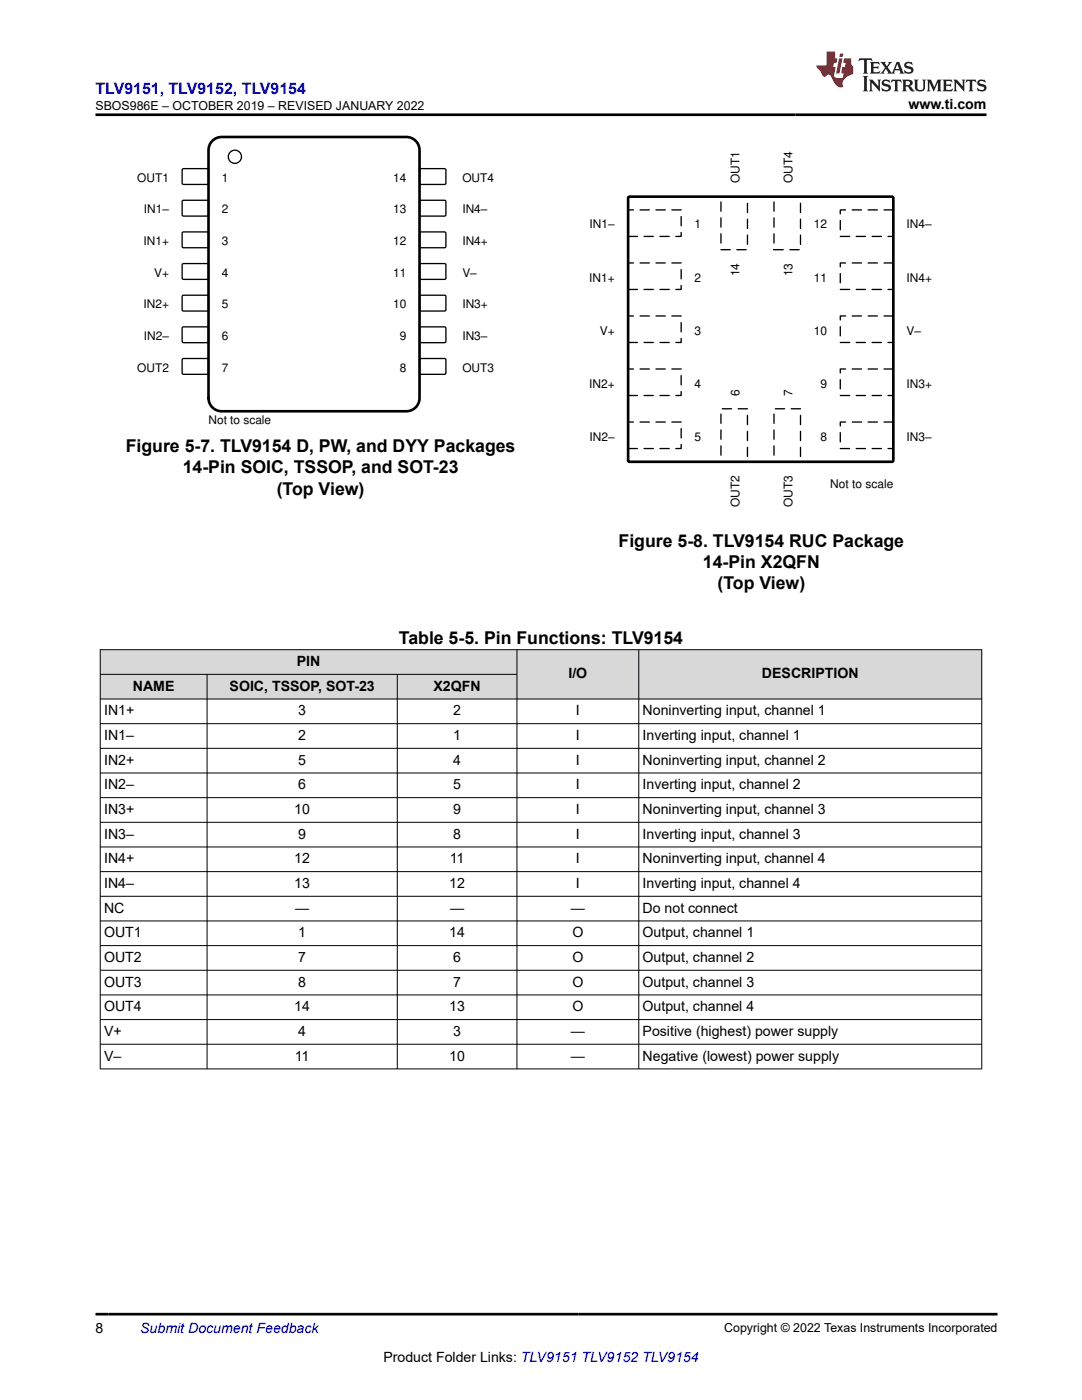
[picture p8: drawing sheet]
<svg xmlns="http://www.w3.org/2000/svg" width="216mm" height="279mm" viewBox="0 0 216 279" stroke-linecap="round" stroke-linejoin="round" font-family="sans-serif">
<defs><g id="words">
<g font-size="3.5">
<text x="25.1" y="90.3">Figure 5-7. TLV9154 D, PW, and DYY Packages</text>
<text x="36.5" y="94.5">14-Pin SOIC, TSSOP, and SOT-23</text>
<text x="55.2" y="98.7">(Top View)</text>
<text x="123.4" y="109.1">Figure 5-8. TLV9154 RUC Package</text>
<text x="140.3" y="113.3">14-Pin X2QFN</text>
<text x="143.2" y="117.6">(Top View)</text>
<text x="79.6" y="128.5">Table 5-5. Pin Functions: TLV9154</text>
</g>
<text font-size="3.2" fill="#00f" x="19" y="18.7">TLV9151, TLV9152, TLV9154</text>
<g font-size="2.8">
<text x="181.3" y="21.8">www.ti.com</text>
<text x="26.5" y="137.9">NAME</text>
<text x="45.8" y="137.9">SOIC, TSSOP, SOT-23</text>
<text x="59.2" y="132.9">PIN</text>
<text x="86.5" y="137.9">X2QFN</text>
<text x="113.4" y="135.4">I/O</text>
<text x="152" y="135.4">DESCRIPTION</text>
<text x="20.8" y="142.8">IN1+</text>
<text x="59.5" y="142.8">3</text>
<text x="90.4" y="142.8">2</text>
<text x="114.9" y="142.8">I</text>
<text x="128.2" y="142.8">Noninverting input, channel 1</text>
<text x="20.8" y="147.7">IN1–</text>
<text x="59.5" y="147.7">2</text>
<text x="90.4" y="147.7">1</text>
<text x="114.9" y="147.7">I</text>
<text x="128.2" y="147.7">Inverting input, channel 1</text>
<text x="20.8" y="152.6">IN2+</text>
<text x="59.5" y="152.6">5</text>
<text x="90.4" y="152.6">4</text>
<text x="114.9" y="152.6">I</text>
<text x="128.2" y="152.6">Noninverting input, channel 2</text>
<text x="20.8" y="157.5">IN2–</text>
<text x="59.5" y="157.5">6</text>
<text x="90.4" y="157.5">5</text>
<text x="114.9" y="157.5">I</text>
<text x="128.2" y="157.5">Inverting input, channel 2</text>
<text x="20.8" y="162.5">IN3+</text>
<text x="20.8" y="167.4">IN3–</text>
<text x="58.7" y="162.5">10</text>
<text x="59.5" y="167.4">9</text>
<text x="90.4" y="162.5">9</text>
<text x="90.4" y="167.4">8</text>
<text x="114.9" y="162.5">I</text>
<text x="114.9" y="167.4">I</text>
<text x="128.2" y="162.5">Noninverting input, channel 3</text>
<text x="128.2" y="167.4">Inverting input, channel 3</text>
<text x="20.8" y="172.3">IN4+</text>
<text x="58.7" y="172.3">12</text>
<text x="89.7" y="172.3">11</text>
<text x="114.9" y="172.3">I</text>
<text x="128.2" y="172.3">Noninverting input, channel 4</text>
<text x="20.8" y="177.2">IN4–</text>
<text x="58.7" y="177.2">13</text>
<text x="89.6" y="177.2">12</text>
<text x="114.9" y="177.2">I</text>
<text x="128.2" y="177.2">Inverting input, channel 4</text>
<text x="20.8" y="182.1">NC</text>
<text x="58.9" y="182.1">—</text>
<text x="89.8" y="182.1">—</text>
<text x="113.9" y="182.1">—</text>
<text x="128.2" y="182.1">Do not connect</text>
<text x="20.8" y="187.1">OUT1</text>
<text x="20.8" y="192">OUT2</text>
<text x="59.5" y="187.1">1</text>
<text x="59.5" y="192">7</text>
<text x="89.6" y="187.1">14</text>
<text x="90.4" y="192">6</text>
<text x="114.2" y="187.1">O</text>
<text x="114.2" y="192">O</text>
<text x="128.2" y="187.1">Output, channel 1</text>
<text x="128.2" y="192">Output, channel 2</text>
<text x="20.8" y="196.9">OUT3</text>
<text x="59.5" y="196.9">8</text>
<text x="90.4" y="196.9">7</text>
<text x="114.2" y="196.9">O</text>
<text x="128.2" y="196.9">Output, channel 3</text>
<text x="20.8" y="201.8">OUT4</text>
<text x="58.7" y="201.8">14</text>
<text x="89.6" y="201.8">13</text>
<text x="114.2" y="201.8">O</text>
<text x="128.2" y="201.8">Output, channel 4</text>
<text x="20.8" y="206.8">V+</text>
<text x="59.5" y="206.8">4</text>
<text x="90.4" y="206.8">3</text>
<text x="113.9" y="206.8">—</text>
<text x="128.2" y="206.8">Positive (highest) power supply</text>
<text x="20.8" y="211.7">V–</text>
<text x="58.8" y="211.7">11</text>
<text x="89.6" y="211.7">10</text>
<text x="113.9" y="211.7">—</text>
<text x="128.2" y="211.7">Negative (lowest) power supply</text>
<text x="19" y="266.1">8</text>
<text x="76.5" y="271.7">Product Folder Links: TLV9151 TLV9152 TLV9154</text>
</g>
<text font-size="2.8" fill="#00f" x="28" y="266.1">Submit Document Feedback</text>
<g font-size="2.5">
<text x="19.1" y="21.9">SBOS986E – OCTOBER 2019 – REVISED JANUARY 2022</text>
<text x="144.5" y="265.8">Copyright © 2022 Texas Instruments Incorporated</text>
</g>
<g font-size="2.4">
<text x="27.4" y="36.3">OUT1</text>
<text x="44.2" y="36.3">1</text>
<text x="78.4" y="36.3">14</text>
<text x="92.3" y="36.3">OUT4</text>
<text x="147.6" y="36.6" transform="rotate(-90 147.6 36.6)">OUT1</text>
<text x="158.1" y="36.6" transform="rotate(-90 158.1 36.6)">OUT4</text>
<text x="28.7" y="42.6">IN1±</text>
<text x="44.2" y="42.6">2</text>
<text x="78.4" y="42.6">13</text>
<text x="92.3" y="42.6">IN4±</text>
<text x="117.7" y="45.6">IN1±</text>
<text x="138.6" y="45.6">1</text>
<text x="162.4" y="45.6">12</text>
<text x="180.9" y="45.6">IN4±</text>
<text x="28.6" y="48.9">IN1+</text>
<text x="44.2" y="48.9">3</text>
<text x="78.4" y="48.9">12</text>
<text x="92.3" y="48.9">IN4+</text>
<text x="30.7" y="55.2">V+</text>
<text x="44.2" y="55.2">4</text>
<text x="78.4" y="55.2">11</text>
<text x="92.3" y="55.2">V±</text>
<text x="117.6" y="56.2">IN1+</text>
<text x="138.6" y="56.2">2</text>
<text x="147.6" y="55.1" transform="rotate(-90 147.6 55.1)">14</text>
<text x="158.1" y="55.1" transform="rotate(-90 158.1 55.1)">13</text>
<text x="162.4" y="56.2">11</text>
<text x="180.9" y="56.2">IN4+</text>
<text x="28.6" y="61.5">IN2+</text>
<text x="44.2" y="61.5">5</text>
<text x="78.4" y="61.5">10</text>
<text x="92.3" y="61.5">IN3+</text>
<text x="28.7" y="67.9">IN2±</text>
<text x="44.2" y="67.9">6</text>
<text x="79.8" y="67.9">9</text>
<text x="92.3" y="67.9">IN3±</text>
<text x="119.7" y="66.8">V+</text>
<text x="138.6" y="66.8">3</text>
<text x="162.4" y="66.8">10</text>
<text x="180.9" y="66.8">V±</text>
<text x="27.4" y="74.2">OUT2</text>
<text x="44.2" y="74.2">7</text>
<text x="79.8" y="74.2">8</text>
<text x="92.3" y="74.2">OUT3</text>
<text x="117.6" y="77.3">IN2+</text>
<text x="138.6" y="77.3">4</text>
<text x="163.7" y="77.3">9</text>
<text x="180.9" y="77.3">IN3+</text>
<text x="147.6" y="78.9" transform="rotate(-90 147.6 78.9)">6</text>
<text x="158.1" y="78.9" transform="rotate(-90 158.1 78.9)">7</text>
<text x="41.6" y="84.7">Not to scale</text>
<text x="117.7" y="87.9">IN2±</text>
<text x="138.6" y="87.9">5</text>
<text x="163.7" y="87.9">8</text>
<text x="180.9" y="87.9">IN3±</text>
<text x="147.6" y="101.2" transform="rotate(-90 147.6 101.2)">OUT2</text>
<text x="158.1" y="101.2" transform="rotate(-90 158.1 101.2)">OUT3</text>
<text x="165.7" y="97.5">Not to scale</text>
</g>
</g></defs>
<path d="M36.5 33.7h5l.1 .2v2.8l-.3 .1h-4.8l-.2-.3v-2.6z" fill="none" stroke="#000" stroke-width=".26"/>
<path d="M83.7 33.8l.3-.1h4.8l.2 .2-.1 2.8-.2 .1h-4.9l-.1-.3z" fill-rule="evenodd" fill="#fff"/>
<path d="M83.7 33.8l.3-.1h4.8l.2 .2-.1 2.8-.2 .1h-4.9l-.1-.3z" fill="none" stroke="#000" stroke-width=".26"/>
<path d="M36.5 40h5l.1 .2v2.8l-.3 .1h-4.8l-.2-.2v-2.7z" fill-rule="evenodd" fill="#fff"/>
<path d="M36.5 40h5l.1 .2v2.8l-.3 .1h-4.8l-.2-.2v-2.7z" fill="none" stroke="#000" stroke-width=".26"/>
<path d="M83.7 40.1l.3-.1h4.8l.2 .2-.1 2.8-.2 .1h-4.9l-.1-.2z" fill-rule="evenodd" fill="#fff"/>
<path d="M83.7 40.1l.3-.1h4.8l.2 .2-.1 2.8-.2 .1h-4.9l-.1-.2z" fill="none" stroke="#000" stroke-width=".26"/>
<path d="M36.5 46.3h5l.1 .2v2.8l-.3 .1h-4.8l-.2-.2v-2.7z" fill-rule="evenodd" fill="#fff"/>
<path d="M36.5 46.3h5l.1 .2v2.8l-.3 .1h-4.8l-.2-.2v-2.7z" fill="none" stroke="#000" stroke-width=".26"/>
<path d="M83.7 46.4l.3-.1h4.8l.2 .2-.1 2.8-.2 .1h-4.9l-.1-.2z" fill-rule="evenodd" fill="#fff"/>
<path d="M83.7 46.4l.3-.1h4.8l.2 .2-.1 2.8-.2 .1h-4.9l-.1-.2z" fill="none" stroke="#000" stroke-width=".26"/>
<path d="M36.5 52.6h5l.1 .3v2.7l-.3 .2-4.8-.1-.2-.2v-2.6z" fill-rule="evenodd" fill="#fff"/>
<path d="M36.5 52.6h5l.1 .3v2.7l-.3 .2-4.8-.1-.2-.2v-2.6z" fill="none" stroke="#000" stroke-width=".26"/>
<path d="M83.7 52.7l.3-.1h4.8l.2 .3-.1 2.7-.2 .2-4.9-.1-.1-.2z" fill-rule="evenodd" fill="#fff"/>
<path d="M83.7 52.7l.3-.1h4.8l.2 .3-.1 2.7-.2 .2-4.9-.1-.1-.2z" fill="none" stroke="#000" stroke-width=".26"/>
<path d="M36.4 59l.2-.1 4.9 .1 .1 .2v2.7l-.3 .2-4.8-.1-.2-.2z" fill-rule="evenodd" fill="#fff"/>
<path d="M36.4 59l.2-.1 4.9 .1 .1 .2v2.7l-.3 .2-4.8-.1-.2-.2z" fill="none" stroke="#000" stroke-width=".26"/>
<path d="M83.7 59l.3-.1 4.8 .1 .2 .2-.1 2.7-.2 .2-4.9-.1-.1-.2z" fill-rule="evenodd" fill="#fff"/>
<path d="M83.7 59l.3-.1 4.8 .1 .2 .2-.1 2.7-.2 .2-4.9-.1-.1-.2z" fill="none" stroke="#000" stroke-width=".26"/>
<path d="M36.4 65.4l.2-.2 4.9 .1 .1 .2v2.8l-.3 .1h-4.8l-.2-.3z" fill-rule="evenodd" fill="#fff"/>
<path d="M36.4 65.4l.2-.2 4.9 .1 .1 .2v2.8l-.3 .1h-4.8l-.2-.3z" fill="none" stroke="#000" stroke-width=".26"/>
<path d="M83.7 65.4l.3-.2 4.8 .1 .2 .2-.1 2.8-.2 .1h-4.9l-.1-.3z" fill-rule="evenodd" fill="#fff"/>
<path d="M83.7 65.4l.3-.2 4.8 .1 .2 .2-.1 2.8-.2 .1h-4.9l-.1-.3z" fill="none" stroke="#000" stroke-width=".26"/>
<path d="M36.5 71.6h5l.1 .2v2.8l-.3 .1h-4.8l-.2-.3v-2.6z" fill-rule="evenodd" fill="#fff"/>
<path d="M36.5 71.6h5l.1 .2v2.8l-.3 .1h-4.8l-.2-.3v-2.6z" fill="none" stroke="#000" stroke-width=".26"/>
<path d="M83.7 71.7l.3-.2 4.8 .1 .2 .2-.1 2.8-.2 .1h-4.9l-.1-.3z" fill-rule="evenodd" fill="#fff"/>
<g fill="none" stroke="#000" stroke-width=".26">
<path d="M83.7 71.7l.3-.2 4.8 .1 .2 .2-.1 2.8-.2 .1h-4.9l-.1-.3z"/>
<circle cx="46.9" cy="31.3" r="1.32"/>
</g>
<path d="M42.6 27.9l1-.5 .6-.1h36.9a2.63 2.63 0 0 1 2.6 2.7v49.4a2.63 2.63 0 0 1-2.6 2.7h-36.9a2.63 2.63 0 0 1-2.6-2.7v-49.4a2.63 2.63 0 0 1 1-2.1z" fill="none" stroke="#000" stroke-width=".53"/>
<path d="M125.3 41.9h10.6v5.3h-10.6z" fill-rule="evenodd" fill="#fff"/>
<path d="M125.3 41.9h10.6v5.3h-10.6z" fill="none" stroke="#000" stroke-width=".26" stroke-dasharray="1.9 1.3"/>
<path d="M125.3 52.5h10.6v5.3h-10.6z" fill-rule="evenodd" fill="#fff"/>
<path d="M125.3 52.5h10.6v5.3h-10.6z" fill="none" stroke="#000" stroke-width=".26" stroke-dasharray="1.9 1.3"/>
<path d="M125.3 63.1h10.6v5.3h-10.6z" fill-rule="evenodd" fill="#fff"/>
<path d="M125.3 63.1h10.6v5.3h-10.6z" fill="none" stroke="#000" stroke-width=".26" stroke-dasharray="1.9 1.3"/>
<path d="M125.3 73.6h10.6v5.3h-10.6z" fill-rule="evenodd" fill="#fff"/>
<path d="M125.3 73.6h10.6v5.3h-10.6z" fill="none" stroke="#000" stroke-width=".26" stroke-dasharray="1.9 1.3"/>
<path d="M125.3 84.2h10.6v5.3h-10.6z" fill-rule="evenodd" fill="#fff"/>
<path d="M125.3 84.2h10.6v5.3h-10.6z" fill="none" stroke="#000" stroke-width=".26" stroke-dasharray="1.9 1.3"/>
<path d="M143.9 81.6h5.2v10.6h-5.2z" fill-rule="evenodd" fill="#fff"/>
<path d="M143.9 81.6h5.2v10.6h-5.2z" fill="none" stroke="#000" stroke-width=".26" stroke-dasharray="1.9 1.3"/>
<path d="M154.4 81.6h5.3v10.6h-5.3z" fill-rule="evenodd" fill="#fff"/>
<path d="M154.4 81.6h5.3v10.6h-5.3z" fill="none" stroke="#000" stroke-width=".26" stroke-dasharray="1.9 1.3"/>
<path d="M167.7 84.2h10.6v5.3h-10.6z" fill-rule="evenodd" fill="#fff"/>
<path d="M167.7 84.2h10.6v5.3h-10.6z" fill="none" stroke="#000" stroke-width=".26" stroke-dasharray="1.9 1.3"/>
<path d="M167.7 73.6h10.6v5.3h-10.6z" fill-rule="evenodd" fill="#fff"/>
<path d="M167.7 73.6h10.6v5.3h-10.6z" fill="none" stroke="#000" stroke-width=".26" stroke-dasharray="1.9 1.3"/>
<path d="M167.7 63.1h10.6v5.3h-10.6z" fill-rule="evenodd" fill="#fff"/>
<path d="M167.7 63.1h10.6v5.3h-10.6z" fill="none" stroke="#000" stroke-width=".26" stroke-dasharray="1.9 1.3"/>
<path d="M167.7 52.5h10.6v5.3h-10.6z" fill-rule="evenodd" fill="#fff"/>
<path d="M167.7 52.5h10.6v5.3h-10.6z" fill="none" stroke="#000" stroke-width=".26" stroke-dasharray="1.9 1.3"/>
<path d="M167.7 41.9h10.6v5.3h-10.6z" fill-rule="evenodd" fill="#fff"/>
<path d="M167.7 41.9h10.6v5.3h-10.6z" fill="none" stroke="#000" stroke-width=".26" stroke-dasharray="1.9 1.3"/>
<path d="M154.4 39.2h5.3v10.6h-5.3z" fill-rule="evenodd" fill="#fff"/>
<path d="M154.4 39.2h5.3v10.6h-5.3z" fill="none" stroke="#000" stroke-width=".26" stroke-dasharray="1.9 1.3"/>
<path d="M143.9 39.2h5.2v10.6h-5.2z" fill-rule="evenodd" fill="#fff"/>
<path d="M143.9 39.2h5.2v10.6h-5.2z" fill="none" stroke="#000" stroke-width=".26" stroke-dasharray="1.9 1.3"/>
<path d="M125.5 39.3l52.5-.1 .2 .2v52.6l-.2 .2-52.5-.1-.2-.2v-52.4z" fill="none" stroke="#000" stroke-width=".53"/>
<g fill="#d8d8d8">
<path d="M20 129.7h175.9v4.9h-175.9z" fill-rule="evenodd"/>
<path d="M20.1 129.7h83v4.8h-83z" fill-rule="evenodd"/>
<path d="M103.2 129.7h24.2v9.7h-24.2z" fill-rule="evenodd"/>
<path d="M127.5 129.7h68.3v9.7h-68.3z" fill-rule="evenodd"/>
<path d="M20.1 134.6h21.2v4.8h-21.2z" fill-rule="evenodd"/>
<path d="M41.4 134.6h37.8v4.8h-37.8z" fill-rule="evenodd"/>
<path d="M79.3 134.6h23.8v4.8h-23.8z" fill-rule="evenodd"/>
</g>
<g fill="none" stroke="#000" stroke-width=".2">
<path d="M19.9 129.7h176.1M19.9 134.6h83.3M20 129.6v83.8M41.3 134.6v78.8M79.3 134.6v78.8M103.2 129.6v83.8M127.5 129.6v83.8M195.9 129.6v83.8M196 139.5h-176.1M19.9 144.4h176.1M19.9 149.3h176.1M19.9 154.3h176.1"/>
<path d="M19.9 159.2h176.1M19.9 164.1h176.1M19.9 169h176.1M19.9 174h176.1M19.9 178.9h176.1M19.9 183.8h176.1M19.9 188.7h176.1M19.9 193.6h176.1M19.9 198.6h176.1M19.9 203.5h176.1M19.9 208.4h176.1M19.9 213.3h176.1"/>
</g>
<path d="M171.5 11.6l-.2 .6 .5-.2h.6v.1v2.2l-.2 .4h1l-.2-.4v-2.2v-.1h.5l.5 .2-.1-.6zM173.6 12.4l.2 .3v1.6l-.2 .4h1.9l.1-.6a1.08 1.08 0 0 1-1.3 .2v-.7h.6l.4 .2v-.7l-.4 .2h-.6v-.5l.2-.2a1 1 0 0 1 1 .3l-.1-.5zM175.7 12.4l.9 1.1-1 1.2h.9l-.2-.2 .5-.8 .4 .8-.2 .2h1.6l-.2-.2 .2-.5h.9l.1 .5-.1 .2h.9l-.2-.4-.8-1.9h-.5l-.9 2.1-.9-1.1 .9-1h-.8l.2 .2-.4 .6-.4-.6 .2-.2zM179 12.8l.4 1h-.7zM180.7 12.5a.65 .65 0 0 0-.2 .7 .65 .65 0 0 0 .6 .5l.6 .1 .1 .3a.79 .79 0 0 1-.7 .4 .79 .79 0 0 1-.7-.5l.1 .7 .2-.1a.93 .93 0 0 0 1.1 0 .93 .93 0 0 0 .4-.9 1.46 1.46 0 0 0-1.2-.6l-.1-.3a1.09 1.09 0 0 1 1.2 .2l-.2-.6-.1 .1-.5-.2zM172.2 15.2l.2 .4v2.2l-.2 .4h1l-.2-.4v-2.2l.2-.4zM173.4 15.9l.2 .4v1.5l-.2 .4h.8l-.3-.4 .1-1.3 1.6 1.8v-2l.2-.4h-.7l.1 .2 .1 1.1-1.2-1.3zM176.2 16a.65 .65 0 0 0-.2 .8 .65 .65 0 0 0 .6 .4l.6 .2 .1 .2a.79 .79 0 0 1-.7 .4 .79 .79 0 0 1-.7-.5l.1 .7 .2-.1a.93 .93 0 0 0 1.1 .1 .93 .93 0 0 0 .4-1 1.46 1.46 0 0 0-1.2-.5l-.1-.4a1.09 1.09 0 0 1 1.2 .2l-.1-.6-.2 .1-.5-.1zM177.9 15.9l-.1 .6a.63 .63 0 0 1 .8-.3v1.6l-.3 .4h1l-.2-.4v-1.6a.66 .66 0 0 1 .8 .3l-.1-.6zM180 15.9l.2 .4v1.5l-.2 .4h1l-.2-.2-.1-.7h.5l.1 .2a.79 .79 0 0 0 1.2 .6l-1-.9a.61 .61 0 0 0 .6-.6 .61 .61 0 0 0-.5-.7zM180.8 16.2h.1a.47 .47 0 0 1 .5 .1 .47 .47 0 0 1 .1 .5l-.1 .1-.7 .1zM182.3 15.9l.2 .2a2.27 2.27 0 0 0 .4 2 1.04 1.04 0 0 0 1.7-.7v-1.3l.2-.2h-.8l.2 .4v1.1a.6 .6 0 0 1-.6 .6 .6 .6 0 0 1-.6-.6v-1.1l.3-.4zM184.9 15.9l.2 .4v1.5l-.2 .4h.8l-.3-.4v-1.4l.9 1.9 .9-1.9v1.4l-.3 .4h1l-.2-.4v-1.5l.2-.4h-.8l-.7 1.5-.6-1.5zM188.1 15.9l.2 .4v1.5l-.2 .4h1.9l.1-.6a1.09 1.09 0 0 1-1.3 .2v-.7h.6l.4 .2v-.6l-.4 .2h-.6v-.6l.2-.1a1.01 1.01 0 0 1 1 .3l-.1-.6zM190.2 15.9l.3 .4v1.5l-.3 .4h.8l-.2-.4v-1.3l1.6 1.8v-2l.2-.4h-.7l.2 .2v1.1l-1.2-1.3zM192.8 15.9l-.1 .6a.63 .63 0 0 1 .8-.3v1.6l-.3 .4h1l-.2-.4v-1.6a.66 .66 0 0 1 .8 .3l-.1-.6zM195.2 16a.65 .65 0 0 0-.2 .8 .65 .65 0 0 0 .6 .4l.6 .2 .2 .2a.79 .79 0 0 1-.7 .4 .79 .79 0 0 1-.7-.5l.1 .7 .2-.1a.93 .93 0 0 0 1 .1 .93 .93 0 0 0 .5-1 1.46 1.46 0 0 0-1.3-.5v-.4a1.09 1.09 0 0 1 1.2 .2l-.2-.6-.2 .1-.5-.1z" fill="#231f20"/>
<path d="M164.9 10.3v2.7h-2l.1 .4 .8 1a.95 .95 0 0 0 1 .9 .59 .59 0 0 1 .5-.4 .59 .59 0 0 1 .5 .3l.4 .8a1.59 1.59 0 0 0 2.1 1.4 1.61 1.61 0 0 1 1-2.3l1-.3-.1-1.5a1.59 1.59 0 0 1-.3-1.7h-1.5l-.2 .9h.6l-.2 .9h-.5l-.2 .9v.3l.4 .1-.1 .9h-.7a.73 .73 0 0 1-1-.7l.3-1.5h-.5l.1-.9h.5l.2-.9h-.5v-1.3zM167.4 11.6l-.6 3.1h.7l.6-3.1zM167.6 10.7l-.1 .6h.7l.1-.6z" fill="#ed1c24"/>
<path d="M19 22.9h177.8M19 262.3h180" fill="none" stroke="#000" stroke-width=".53"/>
<use href="#words"/>
</svg>
